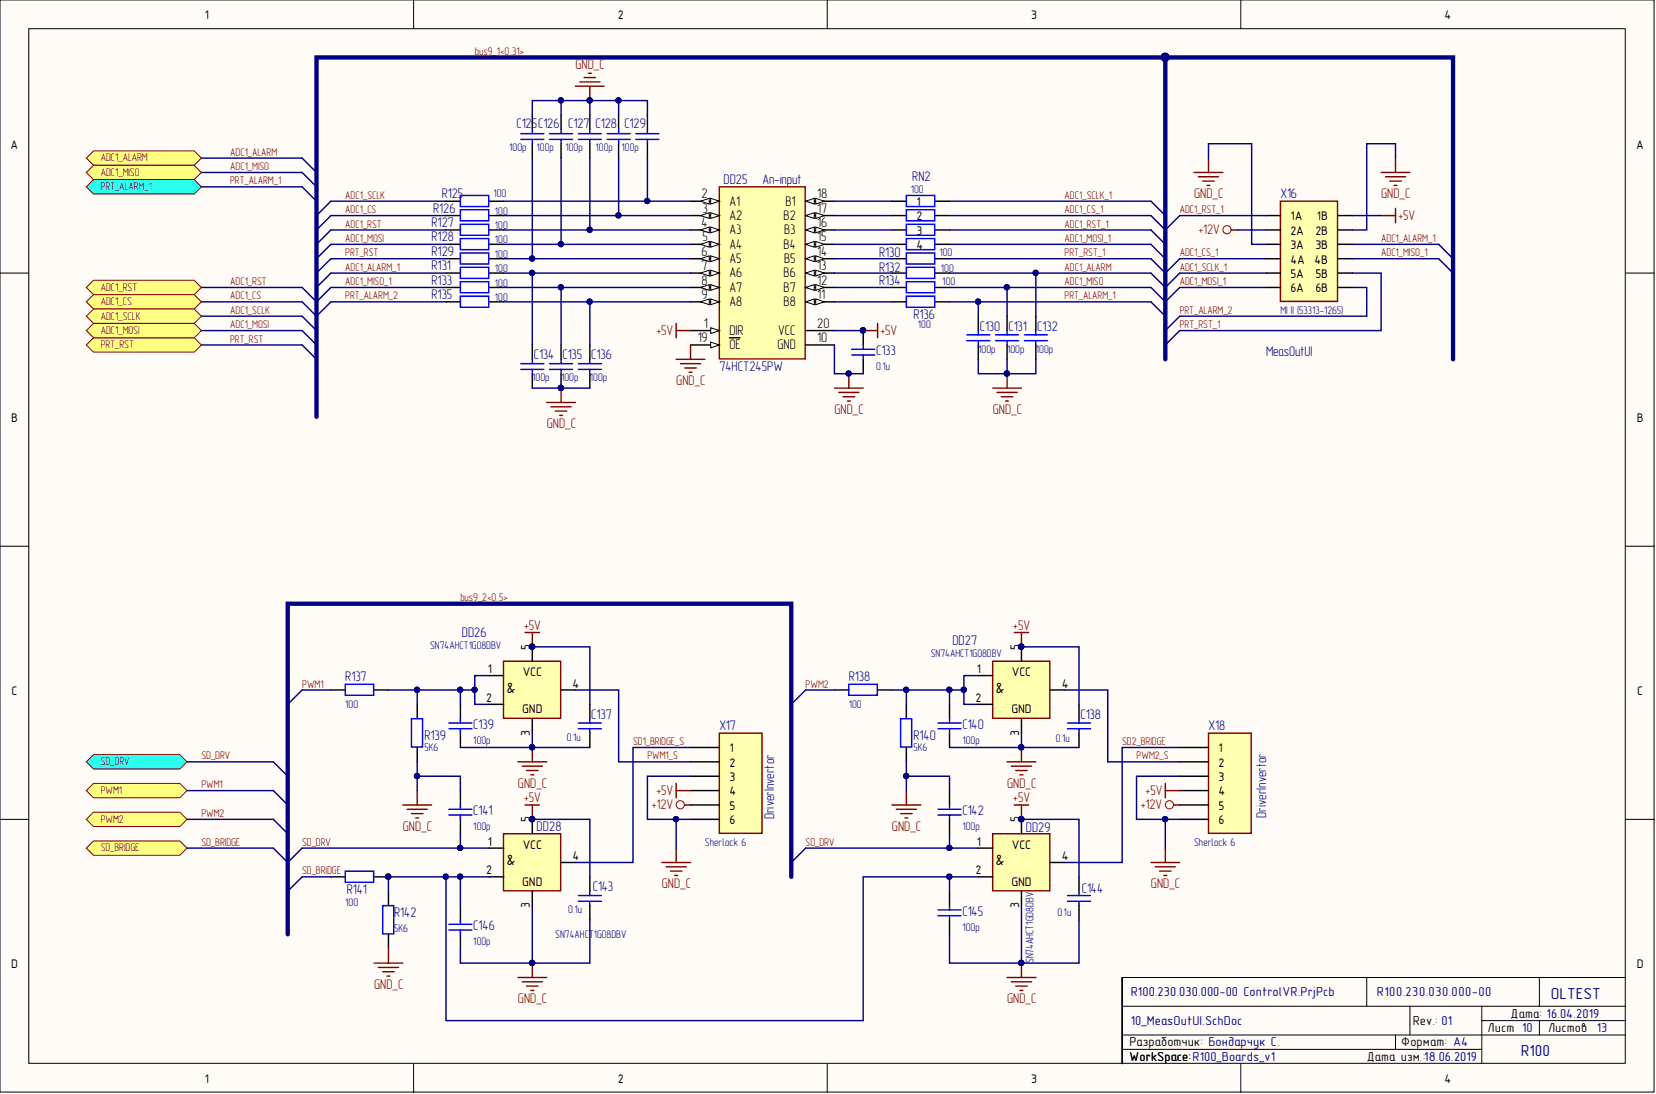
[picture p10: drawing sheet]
<svg xmlns="http://www.w3.org/2000/svg" width="292mm" height="193mm" viewBox="0 0 292 193" stroke-linecap="round" stroke-linejoin="round" font-family="sans-serif">
<defs><g id="words">
<g font-size="2.8" fill="#000080">
<text x="273.6" y="176.1">OLTEST</text>
<text x="268.2" y="186.3">R100</text>
</g>
<g font-size="2.5" fill="#800000">
<text x="101.5" y="12.2">GND_C</text>
<text x="210.6" y="35">GND_C</text>
<text x="243.6" y="35">GND_C</text>
<text x="211.4" y="41.3">+12V</text>
<text x="246.7" y="38.8">+5V</text>
<text x="115.8" y="59.1">+5V</text>
<text x="155.3" y="59.1">+5V</text>
<text x="119.3" y="67.9">GND_C</text>
<text x="96.4" y="75.6">GND_C</text>
<text x="147.2" y="73">GND_C</text>
<text x="175.1" y="73">GND_C</text>
<text x="92.5" y="111.1">+5V</text>
<text x="178.7" y="111.1">+5V</text>
<text x="91.4" y="138.9">GND_C</text>
<text x="92.5" y="141.5">+5V</text>
<text x="115" y="142.8">+12V</text>
<text x="115.8" y="140.2">+5V</text>
<text x="177.6" y="138.9">GND_C</text>
<text x="178.7" y="141.5">+5V</text>
<text x="201.2" y="142.8">+12V</text>
<text x="202.1" y="140.2">+5V</text>
<text x="71.1" y="146.6">GND_C</text>
<text x="157.3" y="146.6">GND_C</text>
<text x="116.7" y="156.7">GND_C</text>
<text x="203" y="156.7">GND_C</text>
<text x="66" y="174.4">GND_C</text>
<text x="91.4" y="177">GND_C</text>
<text x="177.6" y="177">GND_C</text>
</g>
<g font-size="2.5" fill="#000080">
<text x="91.1" y="22.6">C125C126</text>
<text x="100.2" y="22.6">C127</text>
<text x="105.1" y="22.6">C128</text>
<text x="110.1" y="22.6">C129</text>
<text x="77.9" y="35">R125</text>
<text x="127.6" y="32.4">DD25</text>
<text x="134.5" y="32.4">An-input</text>
<text x="160.9" y="31.9">RN2</text>
<text x="225.9" y="35">X16</text>
<text x="76.1" y="40.1">R127</text>
<text x="76.4" y="37.5">R126</text>
<text x="76.1" y="42.6">R128</text>
<text x="76.1" y="45.1">R129</text>
<text x="76.1" y="47.7">R131</text>
<text x="155.1" y="45.4">R130</text>
<text x="155.1" y="47.9">R132</text>
<text x="76.1" y="50.2">R133</text>
<text x="76.1" y="52.7">R135</text>
<text x="155.1" y="50.2">R134</text>
<text x="161.1" y="56.3">R136</text>
<text x="172.8" y="58.3">C130 C131</text>
<text x="183" y="58.3">C132</text>
<text x="94.1" y="63.4">C134</text>
<text x="99.2" y="63.4">C135</text>
<text x="104.3" y="63.4">C136</text>
<text x="126.9" y="65.4">74HCT245PW</text>
<text x="154.5" y="62.6">C133</text>
<text x="223.3" y="62.9">MeasOutUI</text>
<text x="81.5" y="112.3">DD26</text>
<text x="168" y="113.8">DD27</text>
<text x="60.9" y="120.2">R137</text>
<text x="149.7" y="120.2">R138</text>
<text x="74.9" y="130.6">R139</text>
<text x="83.5" y="128.6">C139</text>
<text x="104.3" y="126.8">C137</text>
<text x="126.9" y="128.8">X17</text>
<text x="161.1" y="130.6">R140</text>
<text x="169.8" y="128.6">C140</text>
<text x="190.6" y="126.8">C138</text>
<text x="213.2" y="128.8">X18</text>
<text x="83.5" y="143.8">C141</text>
<text x="169.8" y="143.8">C142</text>
<text x="94.7" y="146.6">DD28</text>
<text x="136.5" y="144.5" transform="rotate(-90 136.5 144.5)">DriverInvertor</text>
<text x="180.9" y="146.8">DD29</text>
<text x="223.3" y="144.3" transform="rotate(-90 223.3 144.3)">DriverInvertor</text>
<text x="61.2" y="157.7">R141</text>
<text x="69.5" y="161.8">R142</text>
<text x="104.6" y="157.2">C143</text>
<text x="169.8" y="161.5">C145</text>
<text x="190.8" y="157.5">C144</text>
<text x="83.5" y="164.1">C146</text>
</g>
<g font-size="2.5">
<text x="123.8" y="35">2</text>
<text x="144.1" y="35">18</text>
<text x="123.8" y="40.1">4</text>
<text x="123.9" y="37.5">3</text>
<text x="128.7" y="36.3">A1</text>
<text x="128.7" y="38.8">A2</text>
<text x="128.7" y="41.3">A3</text>
<text x="138.2" y="38.8">B2</text>
<text x="138.3" y="41.3">B3</text>
<text x="138.6" y="36.3">B1</text>
<text x="144.1" y="40.1">16</text>
<text x="144.1" y="37.5">17</text>
<text x="123.8" y="45.1">6</text>
<text x="123.8" y="47.7">7</text>
<text x="123.9" y="42.6">5</text>
<text x="128.7" y="43.9">A4</text>
<text x="128.7" y="46.4">A5</text>
<text x="138.2" y="43.9">B4</text>
<text x="138.3" y="46.4">B5</text>
<text x="144.1" y="47.7">13</text>
<text x="144.1" y="45.1">14</text>
<text x="144.1" y="42.6">15</text>
<text x="123.8" y="50.2">8</text>
<text x="123.8" y="52.7">9</text>
<text x="128.7" y="48.9">A6</text>
<text x="128.7" y="51.5">A7</text>
<text x="138.2" y="51.5">B7</text>
<text x="138.2" y="48.9">B6</text>
<text x="144.1" y="52.7">11</text>
<text x="144.1" y="50.2">12</text>
<text x="124.2" y="57.8">1</text>
<text x="128.7" y="59.1">DIR</text>
<text x="128.7" y="54">A8</text>
<text x="137.3" y="59.1">VCC</text>
<text x="138.2" y="54">B8</text>
<text x="144.1" y="57.8">20</text>
<text x="123.1" y="60.3">19</text>
<text x="128.7" y="61.6">OE</text>
<text x="137.1" y="61.6">GND</text>
<text x="144.1" y="60.3">10</text>
<text x="89.3" y="122.2">&amp;</text>
<text x="175.6" y="122.2">&amp;</text>
<text x="89.3" y="152.6">&amp;</text>
<text x="175.6" y="152.6">&amp;</text>
</g>
<g font-size="2.3" fill="#000080">
<text x="199.5" y="175.7">R100.230.030.000-00 ControlVR.PrjPcb</text>
<text x="242.9" y="175.7">R100.230.030.000-00</text>
<text x="199.5" y="180.8">10_MeasOutUI.SchDoc</text>
<text x="281.7" y="182.1">13</text>
</g>
<g font-size="2.3">
<text x="266.5" y="179.5">Дата: 16.04.2019</text>
<text x="199.2" y="184.6">Разработчик: Бондарчук С.</text>
<text x="247.2" y="184.6">Формат: A4</text>
<text x="249.2" y="180.8">Rev.: 01</text>
<text x="262.4" y="182.1">Лист 10</text>
<text x="273.1" y="182.1">Листов</text>
<text x="199.2" y="187.1">WorkSpace:R100_Boards_v1</text>
<text x="199.2" y="187.1">WorkSpace:</text>
<text x="241.1" y="187.1">Дата изм.:18.06.2019</text>
</g>
<g font-size="2.1">
<text x="36.1" y="3.4">1</text>
<text x="109" y="3.4">2</text>
<text x="181.9" y="3.4">3</text>
<text x="254.8" y="3.4">4</text>
<text x="1.9" y="26.2">A</text>
<text x="288.6" y="26.2">A</text>
<text x="161.6" y="41.4">3</text>
<text x="161.6" y="38.9">2</text>
<text x="161.6" y="36.3">1</text>
<text x="227.6" y="38.9">1A</text>
<text x="227.6" y="41.4">2A</text>
<text x="232" y="41.4">2B</text>
<text x="232.3" y="38.9">1B</text>
<text x="161.6" y="43.9">4</text>
<text x="227.6" y="43.9">3A</text>
<text x="227.6" y="46.5">4A</text>
<text x="231.9" y="46.5">4B</text>
<text x="232" y="43.9">3B</text>
<text x="227.6" y="49">5A</text>
<text x="227.6" y="51.6">6A</text>
<text x="232" y="49">5B</text>
<text x="232" y="51.6">6B</text>
<text x="1.9" y="74.4">B</text>
<text x="288.7" y="74.4">B</text>
<text x="86" y="118.7">1</text>
<text x="92.2" y="119.3">VCC</text>
<text x="93.5" y="114.6" transform="rotate(-90 93.5 114.6)">5</text>
<text x="172.3" y="118.7">1</text>
<text x="178.5" y="119.3">VCC</text>
<text x="179.8" y="114.6" transform="rotate(-90 179.8 114.6)">5</text>
<text x="2" y="122.5">C</text>
<text x="85.8" y="123.8">2</text>
<text x="92.1" y="125.8">GND</text>
<text x="101" y="121.3">4</text>
<text x="172.1" y="123.8">2</text>
<text x="178.4" y="125.8">GND</text>
<text x="187.3" y="121.3">4</text>
<text x="288.8" y="122.5">C</text>
<text x="93.5" y="129.8" transform="rotate(-90 93.5 129.8)">3</text>
<text x="179.8" y="129.8" transform="rotate(-90 179.8 129.8)">3</text>
<text x="128.7" y="132.7">1</text>
<text x="128.7" y="135.2">2</text>
<text x="128.7" y="137.8">3</text>
<text x="214.9" y="132.7">1</text>
<text x="214.9" y="135.2">2</text>
<text x="214.9" y="137.8">3</text>
<text x="128.7" y="140.3">4</text>
<text x="128.7" y="142.8">5</text>
<text x="214.9" y="140.3">4</text>
<text x="214.9" y="142.8">5</text>
<text x="86" y="149.2">1</text>
<text x="92.2" y="149.7">VCC</text>
<text x="93.5" y="145" transform="rotate(-90 93.5 145)">5</text>
<text x="128.7" y="145.4">6</text>
<text x="172.3" y="149.2">1</text>
<text x="178.5" y="149.7">VCC</text>
<text x="179.8" y="145" transform="rotate(-90 179.8 145)">5</text>
<text x="214.9" y="145.4">6</text>
<text x="85.8" y="154.2">2</text>
<text x="101" y="151.7">4</text>
<text x="172.1" y="154.2">2</text>
<text x="187.3" y="151.7">4</text>
<text x="92.1" y="156.3">GND</text>
<text x="93.5" y="160.2" transform="rotate(-90 93.5 160.2)">3</text>
<text x="178.4" y="156.3">GND</text>
<text x="179.8" y="160.2" transform="rotate(-90 179.8 160.2)">3</text>
<text x="1.9" y="170.7">D</text>
<text x="288.7" y="170.7">D</text>
<text x="36.1" y="191">1</text>
<text x="109" y="191">2</text>
<text x="181.9" y="191">3</text>
<text x="254.8" y="191">4</text>
</g>
<g font-size="1.9" fill="#800000">
<text x="83.7" y="9.7">bus9_1&lt;0..31&gt;</text>
<text x="17.8" y="28.5">ADC1_ALARM</text>
<text x="40.6" y="27.5">ADC1_ALARM</text>
<text x="40.6" y="30">ADC1_MISO</text>
<text x="17.8" y="31">ADC1_MISO</text>
<text x="17.8" y="33.5">PRT_ALARM_1</text>
<text x="40.6" y="32.5">PRT_ALARM_1</text>
<text x="60.9" y="35.1">ADC1_SCLK</text>
<text x="187.8" y="35.1">ADC1_SCLK_1</text>
<text x="60.9" y="40.1">ADC1_RST</text>
<text x="60.9" y="37.6">ADC1_CS</text>
<text x="187.8" y="40.1">ADC1_RST_1</text>
<text x="187.8" y="37.6">ADC1_CS_1</text>
<text x="208.1" y="37.6">ADC1_RST_1</text>
<text x="60.9" y="42.7">ADC1_MOSI</text>
<text x="60.9" y="45.2">PRT_RST</text>
<text x="60.9" y="47.7">ADC1_ALARM_1</text>
<text x="187.8" y="47.7">ADC1_ALARM</text>
<text x="187.8" y="42.7">ADC1_MOSI_1</text>
<text x="187.8" y="45.2">PRT_RST_1</text>
<text x="208.1" y="45.2">ADC1_CS_1</text>
<text x="208.1" y="47.7">ADC1_SCLK_1</text>
<text x="243.6" y="45.2">ADC1_MISO_1</text>
<text x="243.6" y="42.7">ADC1_ALARM_1</text>
<text x="17.8" y="51.3">ADC1_RST</text>
<text x="17.8" y="53.8">ADC1_CS</text>
<text x="40.6" y="50.3">ADC1_RST</text>
<text x="40.6" y="52.8">ADC1_CS</text>
<text x="60.9" y="50.3">ADC1_MISO_1</text>
<text x="60.9" y="52.8">PRT_ALARM_2</text>
<text x="187.8" y="50.3">ADC1_MISO</text>
<text x="187.8" y="52.8">PRT_ALARM_1</text>
<text x="208.1" y="50.3">ADC1_MOSI_1</text>
<text x="17.8" y="56.4">ADC1_SCLK</text>
<text x="17.8" y="58.9">ADC1_MOSI</text>
<text x="40.6" y="55.4">ADC1_SCLK</text>
<text x="40.6" y="57.9">ADC1_MOSI</text>
<text x="208.1" y="55.4">PRT_ALARM_2</text>
<text x="208.1" y="57.9">PRT_RST_1</text>
<text x="17.8" y="61.4">PRT_RST</text>
<text x="40.6" y="60.4">PRT_RST</text>
<text x="81.2" y="106.1">bus9_2&lt;0..5&gt;</text>
<text x="53.3" y="121.3">PWM1</text>
<text x="142.1" y="121.3">PWM2</text>
<text x="111.7" y="131.4">SD1_BRIDGE_S</text>
<text x="197.9" y="131.4">SD2_BRIDGE</text>
<text x="17.8" y="135">SD_DRV</text>
<text x="35.5" y="134">SD_DRV</text>
<text x="114.2" y="134">PWM1_S</text>
<text x="200.5" y="134">PWM2_S</text>
<text x="17.8" y="140">PWM1</text>
<text x="35.5" y="139">PWM1</text>
<text x="17.8" y="145.1">PWM2</text>
<text x="35.5" y="144.1">PWM2</text>
<text x="35.5" y="149.2">SD_BRIDGE</text>
<text x="53.3" y="149.2">SD_DRV</text>
<text x="142.1" y="149.2">SD_DRV</text>
<text x="17.8" y="150.2">SD_BRIDGE</text>
<text x="53.3" y="154.2">SD_BRIDGE</text>
</g>
<g font-size="1.9" fill="#000080">
<text x="89.8" y="26.7">100p</text>
<text x="94.7" y="26.7">100p</text>
<text x="99.7" y="26.7">100p</text>
<text x="105.1" y="26.7">100p</text>
<text x="109.6" y="26.7">100p</text>
<text x="87" y="34.8">100</text>
<text x="160.6" y="34.1">100</text>
<text x="87.3" y="37.9">100</text>
<text x="87.3" y="40.4">100</text>
<text x="87.3" y="42.9">100</text>
<text x="87.3" y="45.5">100</text>
<text x="165.7" y="45.2">100</text>
<text x="87.3" y="48">100</text>
<text x="87.3" y="50.5">100</text>
<text x="87.3" y="53.1">100</text>
<text x="166" y="48">100</text>
<text x="166.2" y="50.3">100</text>
<text x="161.9" y="57.9">100</text>
<text x="225.9" y="55.4">MI II (53313-1265)</text>
<text x="154.5" y="65.2">0.1u</text>
<text x="172.6" y="62.2">1</text>
<text x="173.2" y="62.2">00p</text>
<text x="177.6" y="62.2">1</text>
<text x="178.2" y="62.2">00p</text>
<text x="182.7" y="62.2">1</text>
<text x="183.3" y="62.2">00p</text>
<text x="93.9" y="67.3">1</text>
<text x="94.5" y="67.3">00p</text>
<text x="99" y="67.3">1</text>
<text x="99.6" y="67.3">00p</text>
<text x="104" y="67.3">1</text>
<text x="104.6" y="67.3">00p</text>
<text x="75.9" y="114.4">SN74AHCT1G08DBV</text>
<text x="164.2" y="116">SN74AHCT1G08DBV</text>
<text x="60.9" y="124.8">100</text>
<text x="149.7" y="124.8">100</text>
<text x="83.5" y="131.2">100p</text>
<text x="100" y="130.7">0.1u</text>
<text x="169.8" y="131.2">100p</text>
<text x="186.3" y="130.9">0.1u</text>
<text x="74.9" y="132.4">5K6</text>
<text x="161.1" y="132.4">5K6</text>
<text x="83.5" y="146.4">100p</text>
<text x="124.3" y="149.2">Sherlock 6</text>
<text x="169.8" y="146.4">100p</text>
<text x="210.6" y="149.2">Sherlock 6</text>
<text x="60.9" y="159.8">100</text>
<text x="100.2" y="161.1">0.1u</text>
<text x="186.5" y="161.6">0.1u</text>
<text x="69.5" y="164.4">5K6</text>
<text x="83.5" y="166.7">100p</text>
<text x="98" y="165.4">SN74AHCT1G08DBV</text>
<text x="169.8" y="164.1">100p</text>
<text x="182.3" y="169.9" transform="rotate(-90 182.3 169.9)">SN74AHCT1G08DBV</text>
</g>
</g></defs>
<g fill="#fffcf8" stroke="#000" stroke-width=".18">
<path d="M0 0h291.8v192.6h-291.8z"/>
<path d="M5.1 5.1h281.6v182.5h-281.6z"/>
</g>
<g fill="none" stroke="#000" stroke-width=".18">
<path d="M73 0v5.1M145.9 0v5.1M218.9 0v5.1M0 48.2h5.1M286.8 48.2h5M0 96.3h5.1M286.8 96.3h5M0 144.5h5.1M286.8 144.5h5M197.9 177.5h88.9M241.1 172.4v5.1M248.7 177.5v5.1"/>
<path d="M261.4 177.5v10.1M271.5 172.4v5.1M286.8 172.4h-88.9v15.2M73 187.6v5.1M145.9 187.6v5.1M197.9 185.1h63.5M197.9 182.6h88.9M218.9 187.6v5.1M246.2 182.6v2.5M261.4 180h25.4M271.5 180v2.6"/>
</g>
<path d="M225.9 35.5h10v17.7h-10z" fill="#ffffb0" stroke="#800000" stroke-width=".25"/>
<path d="M223.3 38h2.6M236 38h2.5M223.3 40.6h2.6M223.3 43.1h2.6M223.3 45.6h2.6M223.3 48.2h2.6M223.3 50.7h2.6M236 40.6h2.5M236 43.1h2.5M236 45.6h2.5M236 48.2h2.5M236 50.7h2.5" fill="none" stroke="#000" stroke-width=".25"/>
<path d="M126.9 129.3h7.5v17.7h-7.5z" fill="#ffffb0" stroke="#800000" stroke-width=".25"/>
<path d="M121.8 131.8h5.1M121.8 134.4h5.1M121.8 136.9h5.1M121.8 139.5h5.1M121.8 142h5.1M121.8 144.5h5.1" fill="none" stroke="#000" stroke-width=".25"/>
<path d="M213.2 129.3h7.5v17.7h-7.5z" fill="#ffffb0" stroke="#800000" stroke-width=".25"/>
<path d="M208.1 131.8h5.1M208.1 134.4h5.1M208.1 136.9h5.1M208.1 139.5h5.1M208.1 142h5.1M208.1 144.5h5.1" fill="none" stroke="#000" stroke-width=".25"/>
<path d="M175.1 116.6h10.1v10.1h-10.1z" fill="#ffffb0" stroke="#800000" stroke-width=".25"/>
<path d="M172.6 119.2h2.5M180.2 114.1v2.5M172.6 124.2h2.5M180.2 126.8v2.5M185.2 121.7h2.6" fill="none" stroke="#000" stroke-width=".25"/>
<circle cx="180.1" cy="114.1" r=".47" fill="#000080" stroke="#000080" stroke-width=".18"/>
<path d="M175.6 119.7h2.5v2.4h-2.5z" fill="#ffffb0" stroke="#ffffb0" stroke-width=".18"/>
<path d="M175.1 147.1h10.1v10h-10.1z" fill="#ffffb0" stroke="#800000" stroke-width=".25"/>
<path d="M172.6 149.6h2.5M172.6 154.7h2.5M180.2 144.5v2.6M180.2 157.2v2.5M185.2 152.1h2.6" fill="none" stroke="#000" stroke-width=".25"/>
<circle cx="180.1" cy="144.5" r=".47" fill="#000080" stroke="#000080" stroke-width=".18"/>
<path d="M175.6 150.1h2.5v2.5h-2.5z" fill="#ffffb0" stroke="#ffffb0" stroke-width=".18"/>
<path d="M88.8 116.6h10.1v10.1h-10.1z" fill="#ffffb0" stroke="#800000" stroke-width=".25"/>
<path d="M86.3 119.2h2.5M93.9 114.1v2.5M86.3 124.2h2.5M93.9 126.8v2.5M99 121.7h2.5" fill="none" stroke="#000" stroke-width=".25"/>
<circle cx="93.9" cy="114.1" r=".47" fill="#000080" stroke="#000080" stroke-width=".18"/>
<path d="M89.3 119.7h2.5v2.4h-2.5z" fill="#ffffb0" stroke="#ffffb0" stroke-width=".18"/>
<path d="M88.8 147.1h10.1v10h-10.1z" fill="#ffffb0" stroke="#800000" stroke-width=".25"/>
<g fill="none" stroke="#000" stroke-width=".25">
<path d="M58.4 121.7h2.5M66 121.7h2.5M81.2 124.2v2.6M81.2 129.3v2.5M104 124.2v2.6M104 129.3v2.5M147.2 121.7h2.5M154.8 121.7h2.5M167.5 124.2v2.6M167.5 129.3v2.5M190.3 124.2v2.6M190.3 129.3v2.5"/>
<path d="M58.4 154.7h2.5M66 154.7h2.5M81.2 159.7v2.6M86.3 149.6h2.5M86.3 154.7h2.5M93.9 144.5v2.6M93.9 157.2v2.5M99 152.1h2.5M104 154.7v2.5M104 159.7v2.6M167.5 157.2v2.5M190.3 154.7v2.5"/>
<path d="M190.3 159.7v2.6M81.2 164.8v2.5M167.5 162.3v2.5"/>
</g>
<g fill="#000080" stroke="#000080" stroke-width=".18">
<circle cx="93.9" cy="144.5" r=".47"/>
<circle cx="180.1" cy="131.8" r=".47"/>
<circle cx="180.1" cy="144.5" r=".47"/>
<circle cx="180.1" cy="169.8" r=".47"/>
<circle cx="180.1" cy="114.1" r=".47"/>
<circle cx="93.9" cy="169.8" r=".47"/>
<circle cx="93.9" cy="114.1" r=".47"/>
<circle cx="93.9" cy="131.8" r=".47"/>
<circle cx="68.5" cy="154.6" r=".47"/>
</g>
<path d="M89.3 150.1h2.5v2.5h-2.5z" fill="#ffffb0" stroke="#ffffb0" stroke-width=".18"/>
<g fill="none" stroke="#800000" stroke-width=".25">
<path d="M92.6 111.6h2.6M93.9 111.6v2.5M178.9 111.6h2.5M180.2 111.6v2.5M91.4 134.4h5M92.1 135.1h3.6M92.9 135.9h2M93.6 136.7h.5M93.9 131.8v2.6M119.3 138.2v2.5M119.3 139.5h2.5M177.6 134.4h5.1"/>
<path d="M178.4 135.1h3.5M179.2 135.9h2M179.9 136.7h.5M180.2 131.8v2.6M205.6 139.5h2.5M205.6 138.2v2.5M92.6 142h2.6M93.9 142v2.5M116.7 152.1h5.1M117.5 152.9h3.5M118.3 153.7h2M119 154.4h.5"/>
<path d="M119.3 149.6v2.5M120.8 142h1M178.9 142h2.5M180.2 142v2.5M203 152.1h5.1M203.8 152.9h3.5M204.5 153.7h2.1M205.3 154.4h.5M205.6 149.6v2.5M207.1 142h1M91.4 172.4h5M92.1 173.2h3.6"/>
<path d="M92.9 173.9h2M93.6 174.7h.5M93.9 169.9v2.5M177.6 172.4h5.1M178.4 173.2h3.5M179.2 173.9h2M179.9 174.7h.5M180.2 169.9v2.5"/>
</g>
<g fill="none" stroke="#00f" stroke-width=".25">
<path d="M60.9 120.7h5v1.9h-5zM79.2 127.5h4M79.2 128.6h4M81.2 126.8v.7M81.2 128.6v.7M102 127.5h4.1M102 128.6h4.1M104 126.8v.7M104 128.6v.7M149.7 120.7h5v1.9h-5zM165.5 127.5h4M165.5 128.6h4"/>
<path d="M167.5 126.8v.7M167.5 128.6v.7M188.3 127.5h4.1M188.3 128.6h4.1M190.3 126.8v.7M190.3 128.6v.7M60.9 153.7h5v1.9h-5zM102 158h4.1M102 159h4.1M104 157.2v.8M104 159v.7M167.5 159.7v.8"/>
<path d="M188.3 158h4.1M188.3 159h4.1M190.3 157.2v.8M190.3 159v.7M79.2 163h4M79.2 164.1h4M81.2 162.3v.7M81.2 164.1v.7M165.5 160.5h4M165.5 161.5h4M167.5 161.5v.8"/>
</g>
<g fill="none" stroke="#800000" stroke-width=".18">
<circle cx="120" cy="142" r=".72"/>
<circle cx="206.3" cy="142" r=".72"/>
</g>
<path d="M48.2 139.5l2.6 2.5M53.3 121.7l-2.5 2.5M142.1 121.7l-2.5 2.5M48.2 149.6l2.6 2.5M48.2 144.5l2.6 2.6M53.3 154.7l-2.5 2.5" fill="none" stroke="#000080" stroke-width=".25"/>
<g fill="#ffff80" stroke="#800000" stroke-width=".18">
<path d="M15.2 139.5l1.3-1.3h15.2l1.3 1.3-1.3 1.2h-15.2z" fill-rule="evenodd"/>
<path d="M15.2 144.5l1.3-1.2h15.2l1.3 1.2-1.3 1.3h-15.2z" fill-rule="evenodd"/>
<path d="M15.2 149.6l1.3-1.3h15.2l1.3 1.3-1.3 1.3h-15.2z" fill-rule="evenodd"/>
<path d="M15.2 27.9l1.3-1.3h17.8l1.2 1.3-1.2 1.3h-17.8z" fill-rule="evenodd"/>
<path d="M15.2 50.7l1.3-1.3h17.8l1.2 1.3-1.2 1.3h-17.8z" fill-rule="evenodd"/>
<path d="M15.2 30.4l1.3-1.2h17.8l1.2 1.2-1.2 1.3h-17.8z" fill-rule="evenodd"/>
<path d="M15.2 53.2l1.3-1.2h17.8l1.2 1.2-1.2 1.3h-17.8z" fill-rule="evenodd"/>
<path d="M15.2 55.8l1.3-1.3h17.8l1.2 1.3-1.2 1.2h-17.8z" fill-rule="evenodd"/>
</g>
<path d="M15.2 33l1.3-1.3h17.8l1.2 1.3-1.2 1.2h-17.8z" fill-rule="evenodd" fill="#0ff" stroke="#800000" stroke-width=".18"/>
<g fill="#ffff80" stroke="#800000" stroke-width=".18">
<path d="M15.2 60.8l1.3-1.2h17.8l1.2 1.2-1.2 1.3h-17.8z" fill-rule="evenodd"/>
<path d="M15.2 58.3l1.3-1.3h17.8l1.2 1.3-1.2 1.3h-17.8z" fill-rule="evenodd"/>
</g>
<path d="M126.9 33h15.1v30.3h-15.1z" fill="#ffffb0" stroke="#800000" stroke-width=".25"/>
<path d="M121.8 58.3h5.1" fill="none" stroke="#000" stroke-width=".25"/>
<path d="M125.4 57.8l1.5 .5-1.5 .5z" fill="#fffcf8"/>
<path d="M125.4 57.8l1.5 .5-1.5 .5z" fill="none" stroke="#000" stroke-width=".18"/>
<path d="M142.1 53.2h5.1M142.1 60.8h5.1" fill="none" stroke="#000" stroke-width=".25"/>
<path d="M142.1 53.2l1.5-.5v1z" fill="#fffcf8"/>
<path d="M142.1 53.2l1.5-.5v1z" fill="none" stroke="#000" stroke-width=".18"/>
<path d="M143.9 52.7l1.5 .5-1.5 .5z" fill="#fffcf8"/>
<path d="M143.9 52.7l1.5 .5-1.5 .5z" fill="none" stroke="#000" stroke-width=".18"/>
<path d="M142.1 50.7h5.1" fill="none" stroke="#000" stroke-width=".25"/>
<path d="M142.1 50.7l1.5-.5v1z" fill="#fffcf8"/>
<path d="M142.1 50.7l1.5-.5v1z" fill="none" stroke="#000" stroke-width=".18"/>
<path d="M143.9 50.2l1.5 .5-1.5 .5z" fill="#fffcf8"/>
<path d="M143.9 50.2l1.5 .5-1.5 .5z" fill="none" stroke="#000" stroke-width=".18"/>
<path d="M142.1 48.2h5.1" fill="none" stroke="#000" stroke-width=".25"/>
<path d="M142.1 48.2l1.5-.5v1z" fill="#fffcf8"/>
<path d="M142.1 48.2l1.5-.5v1z" fill="none" stroke="#000" stroke-width=".18"/>
<path d="M143.9 47.7l1.5 .5-1.5 .5z" fill="#fffcf8"/>
<path d="M143.9 47.7l1.5 .5-1.5 .5z" fill="none" stroke="#000" stroke-width=".18"/>
<path d="M142.1 45.6h5.1" fill="none" stroke="#000" stroke-width=".25"/>
<path d="M142.1 45.6l1.5-.5v1z" fill="#fffcf8"/>
<path d="M142.1 45.6l1.5-.5v1z" fill="none" stroke="#000" stroke-width=".18"/>
<path d="M143.9 45.1l1.5 .5-1.5 .5z" fill="#fffcf8"/>
<path d="M143.9 45.1l1.5 .5-1.5 .5z" fill="none" stroke="#000" stroke-width=".18"/>
<path d="M142.1 43.1h5.1" fill="none" stroke="#000" stroke-width=".25"/>
<path d="M142.1 43.1l1.5-.5v1z" fill="#fffcf8"/>
<path d="M142.1 43.1l1.5-.5v1z" fill="none" stroke="#000" stroke-width=".18"/>
<path d="M143.9 42.6l1.5 .5-1.5 .5z" fill="#fffcf8"/>
<path d="M143.9 42.6l1.5 .5-1.5 .5z" fill="none" stroke="#000" stroke-width=".18"/>
<path d="M142.1 40.6h5.1" fill="none" stroke="#000" stroke-width=".25"/>
<path d="M142.1 40.6l1.5-.5v1z" fill="#fffcf8"/>
<path d="M142.1 40.6l1.5-.5v1z" fill="none" stroke="#000" stroke-width=".18"/>
<path d="M143.9 40.1l1.5 .5-1.5 .5z" fill="#fffcf8"/>
<path d="M143.9 40.1l1.5 .5-1.5 .5z" fill="none" stroke="#000" stroke-width=".18"/>
<path d="M142.1 38h5.1" fill="none" stroke="#000" stroke-width=".25"/>
<path d="M142.1 38l1.5-.5v1z" fill="#fffcf8"/>
<path d="M142.1 38l1.5-.5v1z" fill="none" stroke="#000" stroke-width=".18"/>
<path d="M143.9 37.5l1.5 .5-1.5 .5z" fill="#fffcf8"/>
<path d="M143.9 37.5l1.5 .5-1.5 .5z" fill="none" stroke="#000" stroke-width=".18"/>
<path d="M142.1 35.5h5.1" fill="none" stroke="#000" stroke-width=".25"/>
<path d="M142.1 35.5l1.5-.5v1z" fill="#fffcf8"/>
<path d="M142.1 35.5l1.5-.5v1z" fill="none" stroke="#000" stroke-width=".18"/>
<path d="M143.9 35l1.5 .5-1.5 .5z" fill="#fffcf8"/>
<path d="M143.9 35l1.5 .5-1.5 .5z" fill="none" stroke="#000" stroke-width=".18"/>
<path d="M121.8 60.8h5.1" fill="none" stroke="#000" stroke-width=".25"/>
<path d="M125.4 60.3l1.5 .5-1.5 .6z" fill="#fffcf8"/>
<path d="M125.4 60.3l1.5 .5-1.5 .6z" fill="none" stroke="#000" stroke-width=".18"/>
<path d="M121.8 35.5h5.1M128.7 59.6h.9M129.8 59.6h.7" fill="none" stroke="#000" stroke-width=".25"/>
<path d="M125.4 35l1.5 .5-1.5 .5z" fill="#fffcf8"/>
<path d="M125.4 35l1.5 .5-1.5 .5z" fill="none" stroke="#000" stroke-width=".18"/>
<path d="M123.6 35.5l1.5-.5v1z" fill="#fffcf8"/>
<path d="M123.6 35.5l1.5-.5v1z" fill="none" stroke="#000" stroke-width=".18"/>
<path d="M121.8 38h5.1M142.1 58.3h5.1" fill="none" stroke="#000" stroke-width=".25"/>
<path d="M125.4 37.5l1.5 .5-1.5 .5z" fill="#fffcf8"/>
<path d="M125.4 37.5l1.5 .5-1.5 .5z" fill="none" stroke="#000" stroke-width=".18"/>
<path d="M123.6 38l1.5-.5v1z" fill="#fffcf8"/>
<path d="M123.6 38l1.5-.5v1z" fill="none" stroke="#000" stroke-width=".18"/>
<path d="M121.8 40.6h5.1" fill="none" stroke="#000" stroke-width=".25"/>
<path d="M125.4 40.1l1.5 .5-1.5 .5z" fill="#fffcf8"/>
<path d="M125.4 40.1l1.5 .5-1.5 .5z" fill="none" stroke="#000" stroke-width=".18"/>
<path d="M123.6 40.6l1.5-.5v1z" fill="#fffcf8"/>
<path d="M123.6 40.6l1.5-.5v1z" fill="none" stroke="#000" stroke-width=".18"/>
<path d="M121.8 43.1h5.1" fill="none" stroke="#000" stroke-width=".25"/>
<path d="M125.4 42.6l1.5 .5-1.5 .5z" fill="#fffcf8"/>
<path d="M125.4 42.6l1.5 .5-1.5 .5z" fill="none" stroke="#000" stroke-width=".18"/>
<path d="M123.6 43.1l1.5-.5v1z" fill="#fffcf8"/>
<path d="M123.6 43.1l1.5-.5v1z" fill="none" stroke="#000" stroke-width=".18"/>
<path d="M121.8 45.6h5.1" fill="none" stroke="#000" stroke-width=".25"/>
<path d="M125.4 45.1l1.5 .5-1.5 .5z" fill="#fffcf8"/>
<path d="M125.4 45.1l1.5 .5-1.5 .5z" fill="none" stroke="#000" stroke-width=".18"/>
<path d="M123.6 45.6l1.5-.5v1z" fill="#fffcf8"/>
<path d="M123.6 45.6l1.5-.5v1z" fill="none" stroke="#000" stroke-width=".18"/>
<path d="M121.8 48.2h5.1" fill="none" stroke="#000" stroke-width=".25"/>
<path d="M125.4 47.7l1.5 .5-1.5 .5z" fill="#fffcf8"/>
<path d="M125.4 47.7l1.5 .5-1.5 .5z" fill="none" stroke="#000" stroke-width=".18"/>
<path d="M123.6 48.2l1.5-.5v1z" fill="#fffcf8"/>
<path d="M123.6 48.2l1.5-.5v1z" fill="none" stroke="#000" stroke-width=".18"/>
<path d="M121.8 50.7h5.1" fill="none" stroke="#000" stroke-width=".25"/>
<path d="M125.4 50.2l1.5 .5-1.5 .5z" fill="#fffcf8"/>
<path d="M125.4 50.2l1.5 .5-1.5 .5z" fill="none" stroke="#000" stroke-width=".18"/>
<path d="M123.6 50.7l1.5-.5v1z" fill="#fffcf8"/>
<path d="M123.6 50.7l1.5-.5v1z" fill="none" stroke="#000" stroke-width=".18"/>
<path d="M121.8 53.2h5.1" fill="none" stroke="#000" stroke-width=".25"/>
<path d="M125.4 52.7l1.5 .5-1.5 .5z" fill="#fffcf8"/>
<path d="M125.4 52.7l1.5 .5-1.5 .5z" fill="none" stroke="#000" stroke-width=".18"/>
<path d="M123.6 53.2l1.5-.5v1z" fill="#fffcf8"/>
<path d="M123.6 53.2l1.5-.5v1z" fill="none" stroke="#000" stroke-width=".18"/>
<g fill="none" stroke="#800000" stroke-width=".25">
<path d="M101.5 15.2h5.1M102.3 14.4h3.5M103 13.7h2.1M103.8 12.9h.5M104 15.2v2.5M243.6 38h2.6M243.6 30.4h5.1M244.4 31.2h3.5M245.1 31.9h2.1M245.9 32.7h.5M246.2 27.9v2.5M246.2 36.8v2.5"/>
<path d="M119.3 57v2.6M119.3 58.3h2.5M152.3 58.3h2.5M154.8 57v2.6M217.2 40.6h1M96.4 71h5.1M97.2 71.8h3.5M98 72.5h2M98.7 73.3h.5M99 68.5v2.5M119.3 63.4h5M120 64.1h3.6"/>
<path d="M120.8 64.9h2M121.6 65.7h.5M121.8 60.8v2.6M147.2 68.5h5.1M147.9 69.2h3.6M148.7 70h2M149.5 70.7h.5M149.7 65.9v2.6M73.6 139.5v2.5M159.9 139.5v2.5M71.1 142h5M71.8 142.8h3.6"/>
<path d="M72.6 143.5h2M73.3 144.3h.5M157.3 142h5.1M158.1 142.8h3.5M158.9 143.5h2M159.6 144.3h.5M66 169.9h5.1M66.7 170.6h3.6M67.5 171.4h2M68.3 172.2h.5M68.5 167.3v2.6"/>
</g>
<g fill="#000080" stroke="#000080" stroke-width=".18">
<circle cx="152.2" cy="58.3" r=".47"/>
<circle cx="149.7" cy="65.9" r=".47"/>
<circle cx="104" cy="17.7" r=".47"/>
<circle cx="98.9" cy="68.4" r=".47"/>
</g>
<g fill="none" stroke="#000" stroke-width=".25">
<path d="M78.7 35.5h2.5M86.3 35.5h2.5M93.9 20.3v2.5M93.9 25.3v2.6M99 20.3v2.5M99 25.3v2.6M104 20.3v2.5M104 25.3v2.6M109.1 20.3v2.5M109.1 25.3v2.6M114.2 20.3v2.5M114.2 25.3v2.6"/>
<path d="M157.3 38h2.6M157.3 35.5h2.6M164.9 38h2.6M164.9 35.5h2.6M152.3 58.3v2.5M157.3 43.1h2.6M157.3 40.6h2.6M164.9 43.1h2.6M164.9 40.6h2.6M93.9 60.8v2.6M93.9 65.9v2.6M99 60.8v2.6"/>
<path d="M99 65.9v2.6M104 60.8v2.6M104 65.9v2.6M152.3 63.4v2.5M81.2 139.5v2.5M167.5 139.5v2.5M68.5 157.2v2.5M81.2 144.5v2.6M167.5 144.5v2.6M68.5 164.8v2.5"/>
</g>
<g fill="none" stroke="#00f" stroke-width=".25">
<path d="M81.2 34.5h5v1.9h-5zM91.9 24.6h4M91.9 23.6h4M93.9 22.8v.8M93.9 24.6v.7M96.9 24.6h4.1M96.9 23.6h4.1M99 22.8v.8M99 24.6v.7M102 24.6h4.1M102 23.6h4.1M104 22.8v.8"/>
<path d="M104 24.6v.7M107.1 24.6h4M107.1 23.6h4M109.1 22.8v.8M109.1 24.6v.7M112.2 24.6h4M112.2 23.6h4M114.2 22.8v.8M114.2 24.6v.7M159.9 39.5h5v2h-5zM159.9 37h5v2h-5zM159.9 34.5h5v1.9h-5z"/>
<path d="M159.9 42.1h5v1.9h-5zM91.9 64.1h4M91.9 65.2h4M93.9 63.4v.7M93.9 65.2v.7M96.9 64.1h4.1M96.9 65.2h4.1M99 63.4v.7M99 65.2v.7M102 64.1h4.1M102 65.2h4.1M104 63.4v.7"/>
<path d="M104 65.2v.7M150.2 61.6h4.1M150.2 62.6h4.1M152.3 60.8v.8M152.3 62.6v.8M67.5 159.7h2v5h-2zM79.2 142.8h4M79.2 143.8h4M81.2 142v.8M81.2 143.8v.7M165.5 142.8h4M165.5 143.8h4"/>
<path d="M167.5 142v.8M167.5 143.8v.7"/>
</g>
<g fill="none" stroke="#000080" stroke-width=".25">
<path d="M53.3 27.9l2.5 2.5M53.3 30.4l2.5 2.6M53.3 33l2.5 2.5M58.4 38l-2.6 2.6M58.4 35.5l-2.6 2.5M203 38l2.6 2.6 2.5-2.6M203 35.5l2.6 2.5M53.3 50.7l2.5 2.5 2.6-2.5M53.3 53.2l2.5 2.6 2.6-2.6M53.3 55.8l2.5 2.5M53.3 58.3l2.5 2.5M58.4 43.1l-2.6 2.5"/>
<path d="M58.4 45.6l-2.6 2.6M58.4 48.2l-2.6 2.5M58.4 40.6l-2.6 2.5M203 45.6l2.6 2.6 2.5-2.6M203 48.2l2.6 2.5 2.5-2.5M203 50.7l2.6 2.5 2.5-2.5M203 40.6l2.6 2.5M203 43.1l2.6 2.5M203 53.2l2.6 2.6M208.1 55.8l-2.5 2.5M208.1 58.3l-2.5 2.5M253.8 43.1l2.5 2.5"/>
<path d="M253.8 45.6l2.5 2.6M53.3 60.8l2.5 2.6M53.3 149.6l-2.5 2.5M142.1 149.6l-2.5 2.5"/>
</g>
<circle cx="216.4" cy="40.5" r=".72" fill="none" stroke="#800000" stroke-width=".18"/>
<path d="M15.2 134.4l1.3-1.3h15.2l1.3 1.3-1.3 1.3h-15.2z" fill-rule="evenodd" fill="#0ff" stroke="#800000" stroke-width=".18"/>
<g fill="none" stroke="#000080" stroke-width=".25">
<path d="M99 17.7v2.6M104 17.7v2.6M109.1 17.7h5.1v2.6M35.5 27.9h17.8M35.5 30.4h17.8M35.5 33h17.8M58.4 38h20.3M58.4 35.5h20.3M88.8 35.5h33M88.8 38h33M93.9 20.3v-2.6h15.2v2.6M93.9 27.9v17.7"/>
<path d="M99 27.9v15.2M104 27.9v12.7M109.1 27.9v10.1M114.2 27.9v7.6M147.2 38h10.1M147.2 35.5h10.1M167.5 38h35.5M167.5 35.5h35.5M208.1 38h15.2M213.2 27.9v-2.6h7.6v17.8h2.5M238.5 38h5.1M246.2 27.9v-2.6h-5.1v15.3h-2.6"/>
<path d="M35.5 58.3h17.8M35.5 50.7h17.8M35.5 53.2h17.8M35.5 55.8h17.8M58.4 48.2h20.3M58.4 50.7h20.3M58.4 45.6h20.3M58.4 43.1h20.3M58.4 53.2h20.3M58.4 40.6h20.3M88.8 40.6h33M88.8 43.1h33"/>
<path d="M88.8 45.6h33M88.8 48.2h33M88.8 50.7h33M88.8 53.2h33M93.9 48.2v12.6M99 50.7v10.1M104 53.2v7.6M147.2 58.3h5.1M147.2 48.2h10.1M147.2 50.7h10.1M147.2 45.6h10.1M147.2 43.1h10.1"/>
<path d="M147.2 53.2h10.1M147.2 40.6h10.1M167.5 53.2h35.5M167.5 50.7h35.5M167.5 48.2h35.5M167.5 45.6h35.5M167.5 43.1h35.5M167.5 40.6h35.5M172.6 53.2v2.6M177.6 50.7v5.1M182.7 48.2v7.6M208.1 48.2h15.2"/>
<path d="M208.1 50.7h15.2M208.1 45.6h15.2M218.2 40.6h5.1M238.5 50.7h2.6v5.1h-33M238.5 48.2h5.1v10.1h-35.5M238.5 45.6h15.3M238.5 43.1h15.3M35.5 60.8h17.8M93.9 68.5h10.1M147.2 60.8v5.1h5.1M172.6 63.4v2.5h10.1v-2.5M177.6 63.4v2.5"/>
<path d="M86.3 119.2h-2.6v5h2.6M93.9 114.1h10.1v10.1M172.6 119.2h-2.6v5h2.6M180.2 114.1h10.1v10.1M33 134.4h15.2l2.6 2.5M33 139.5h15.2M53.3 121.7h5.1M68.5 121.7h15.2M73.6 139.5v-2.6h7.6v2.6M73.6 121.7v2.5M73.6 134.4v2.5M81.2 131.8h12.7"/>
<path d="M81.2 121.7v2.5M93.9 129.3v2.5h10.1M101.5 121.7h7.6v12.7h12.7M121.8 131.8h-10.1v20.3h-10.2M121.8 136.9h-7.6v7.6h5.1v5.1M142.1 121.7h5.1M157.3 121.7h10.2M159.9 134.4v5.1M159.9 136.9h7.6v2.6M159.9 121.7v2.5M167.5 131.8h12.7M170 121.7h-2.5v2.5"/>
<path d="M180.2 129.3v2.5h10.1M187.8 121.7h7.6v12.7h12.7M208.1 131.8h-10.2v20.3h-10.1M208.1 136.9h-7.6v7.6h7.6M33 144.5h15.2M33 149.6h15.2M53.3 149.6h33M53.3 154.7h5.1M78.7 154.7h-10.2v2.5M81.2 147.1v2.5M81.2 154.7v5M86.3 154.7h-7.6v25.3h73.6v-25.3h15.2"/>
<path d="M93.9 144.5h10.1v10.2M93.9 159.7v10.2h10.1v-7.6M119.3 144.5h2.5M142.1 149.6h30.5M167.5 147.1v2.5M172.6 154.7h-5.1v2.5M180.2 144.5h10.1v10.2M180.2 159.7v10.2h10.1v-7.6M205.6 144.5v5.1M81.2 167.3v2.6h12.7M167.5 164.8v5.1h12.7"/>
</g>
<g fill="none" stroke="#000" stroke-width=".25">
<path d="M78.7 38h2.5M86.3 38h2.5M78.7 45.6h2.5M78.7 48.2h2.5M78.7 50.7h2.5M78.7 53.2h2.5M78.7 40.6h2.5M78.7 43.1h2.5M86.3 45.6h2.5M86.3 48.2h2.5M86.3 50.7h2.5M86.3 53.2h2.5"/>
<path d="M86.3 40.6h2.5M86.3 43.1h2.5M157.3 45.6h2.6M157.3 48.2h2.6M157.3 50.7h2.6M157.3 53.2h2.6M164.9 45.6h2.6M164.9 48.2h2.6M164.9 50.7h2.6M164.9 53.2h2.6M172.6 55.8v2.5M177.6 55.8v2.5"/>
<path d="M182.7 55.8v2.5M172.6 60.8v2.6M177.6 60.8v2.6M182.7 60.8v2.6M73.6 124.2v2.6M73.6 131.8v2.6M159.9 124.2v2.6M159.9 131.8v2.6"/>
</g>
<g fill="none" stroke="#00f" stroke-width=".25">
<path d="M81.2 37h5v2h-5zM81.2 39.5h5v2h-5zM81.2 42.1h5v1.9h-5zM81.2 44.6h5v2h-5zM81.2 47.2h5v1.9h-5zM81.2 49.7h5v1.9h-5zM81.2 52.2h5v2h-5zM159.9 44.6h5v2h-5zM159.9 47.2h5v1.9h-5zM159.9 49.7h5v1.9h-5zM159.9 52.2h5v2h-5zM170.5 59.1h4.1"/>
<path d="M172.6 58.3v.8M175.6 59.1h4.1M177.6 58.3v.8M180.7 59.1h4M182.7 58.3v.8M170.5 60.1h4.1M172.6 60.1v.7M175.6 60.1h4.1M177.6 60.1v.7M180.7 60.1h4M182.7 60.1v.7M72.6 126.8h1.9v5h-1.9z"/>
<path d="M158.9 126.8h1.9v5h-1.9z"/>
</g>
<path d="M210.6 30.4h5.1M211.4 31.2h3.5M212.1 31.9h2.1M212.9 32.7h.5M213.2 27.9v2.5M175.1 68.5h5.1M175.9 69.2h3.5M176.6 70h2.1M177.4 70.7h.5M177.6 65.9v2.6" fill="none" stroke="#800000" stroke-width=".25"/>
<g fill="#000080" stroke="#000080" stroke-width=".18">
<circle cx="177.6" cy="65.9" r=".47"/>
<circle cx="170" cy="121.7" r=".47"/>
<circle cx="180.1" cy="131.8" r=".47"/>
<circle cx="180.1" cy="114.1" r=".47"/>
<circle cx="180.1" cy="144.5" r=".47"/>
<circle cx="180.1" cy="169.8" r=".47"/>
<circle cx="93.9" cy="144.5" r=".47"/>
<circle cx="93.9" cy="169.8" r=".47"/>
<circle cx="93.9" cy="131.8" r=".47"/>
<circle cx="93.9" cy="114.1" r=".47"/>
<circle cx="167.4" cy="121.7" r=".47"/>
<circle cx="152.2" cy="58.3" r=".47"/>
<circle cx="149.7" cy="65.9" r=".47"/>
<circle cx="98.9" cy="17.7" r=".47"/>
<circle cx="104" cy="17.7" r=".47"/>
<circle cx="109.1" cy="17.7" r=".47"/>
<circle cx="119.2" cy="144.5" r=".47"/>
<circle cx="205.5" cy="144.5" r=".47"/>
<circle cx="114.2" cy="35.5" r=".47"/>
<circle cx="109.1" cy="38" r=".47"/>
<circle cx="104" cy="40.5" r=".47"/>
<circle cx="98.9" cy="43.1" r=".47"/>
<circle cx="93.9" cy="45.6" r=".47"/>
<circle cx="93.9" cy="48.1" r=".47"/>
<circle cx="98.9" cy="50.7" r=".47"/>
<circle cx="104" cy="53.2" r=".47"/>
<circle cx="98.9" cy="68.4" r=".47"/>
<circle cx="172.5" cy="53.2" r=".47"/>
<circle cx="177.6" cy="50.7" r=".47"/>
<circle cx="182.7" cy="48.1" r=".47"/>
<circle cx="81.2" cy="149.6" r=".47"/>
<circle cx="167.4" cy="154.6" r=".47"/>
<circle cx="73.6" cy="136.9" r=".47"/>
<circle cx="167.4" cy="149.6" r=".47"/>
<circle cx="81.2" cy="154.6" r=".47"/>
<circle cx="78.6" cy="154.6" r=".47"/>
<circle cx="68.5" cy="154.6" r=".47"/>
<circle cx="73.6" cy="121.7" r=".47"/>
<circle cx="81.2" cy="121.7" r=".47"/>
<circle cx="83.7" cy="121.7" r=".47"/>
<circle cx="159.8" cy="121.7" r=".47"/>
<circle cx="159.8" cy="136.9" r=".47"/>
<circle cx="205.5" cy="10.1" r=".72"/>
</g>
<path d="M205.6 10.1h50.7v53.3M205.6 63.4v-53.3h-149.8v63.4M139.6 154.7v-48.2h-88.8v58.3" fill="none" stroke="#000080" stroke-width=".76"/>
<use href="#words"/>
</svg>
